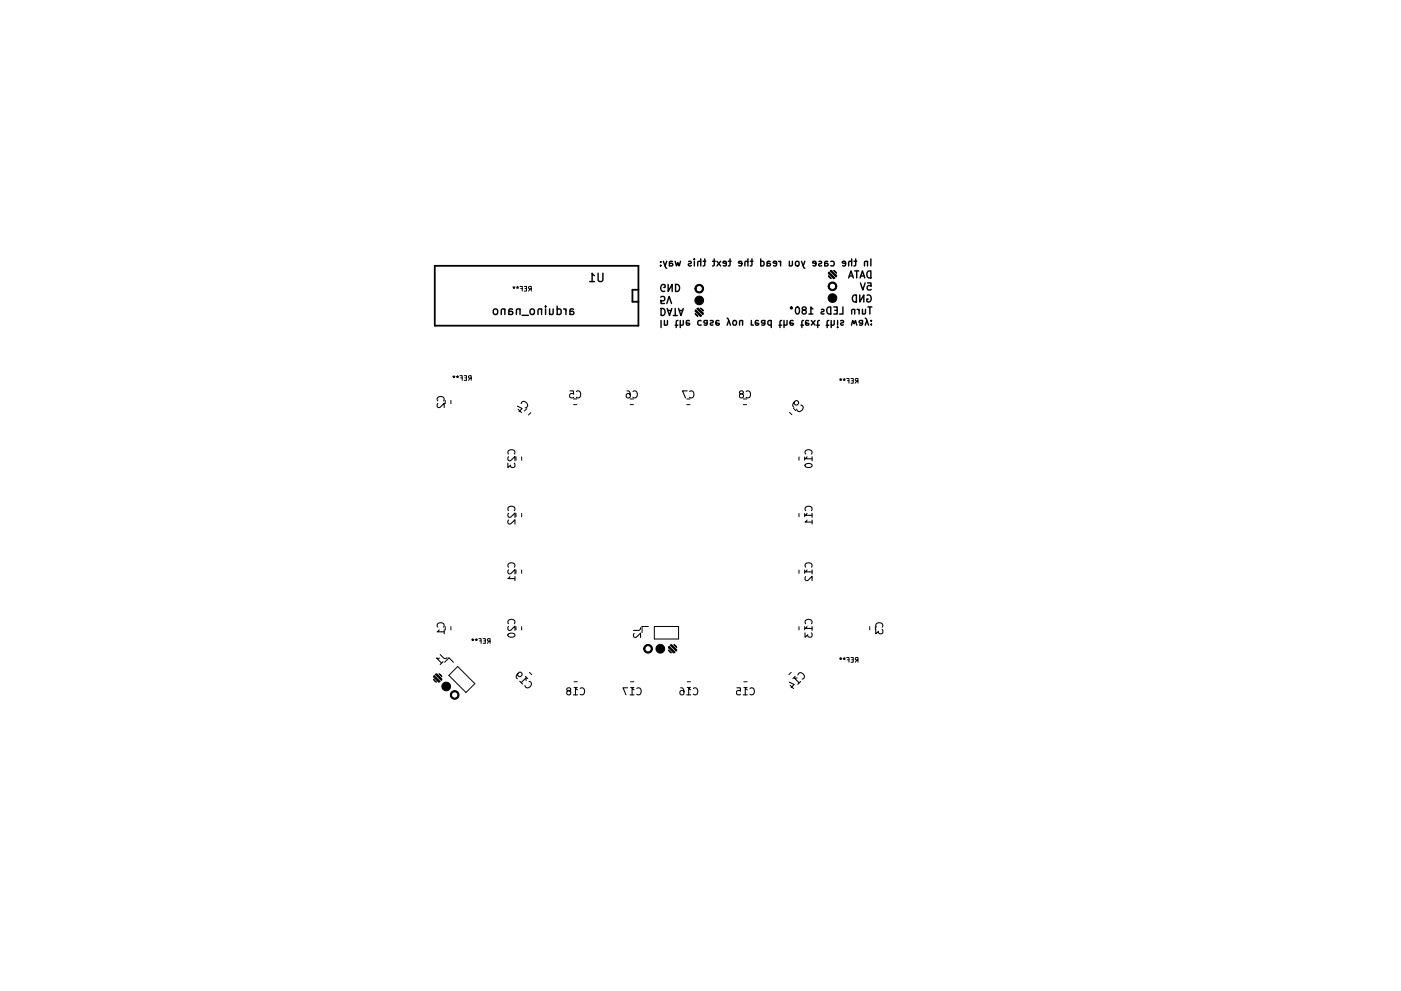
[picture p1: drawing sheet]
<svg xmlns="http://www.w3.org/2000/svg" width="297mm" height="210mm" viewBox="0 0 297 210" stroke-linecap="round" stroke-linejoin="round" font-family="sans-serif">
<g fill="none" stroke="#000" stroke-width=".3">
<path d="M125 59.7h1M126 58.5l-.5-.5v1.7M126.8 58v1.4l.3 .3h.4l.3-.3v-1.4M140.1 56.3v.1M140.1 55.5v.1M140.6 55.4l.5 1.4 .3 .1M141.4 55.4l-.4 1M141.9 55.8l.5 .1 .2 .2-.2 .3h-.5M142.6 55.5h-.6l-.1 .9M143.1 55.4l.3 1 .3-.7 .3 .7 .3-1M146 55.5l.4-.1 .2 .2-.1 .3-.5 .1v.4h.6M147.2 54.9v.2"/>
<path d="M147.2 55.4v1M148.6 55.6l-.2-.2-.4 .1-.1 .9M148.6 54.9v1.5M149.1 55.4h.5M149.4 54.9v1.3l-.3 .2M151.1 55.4h.5M151.4 54.9v1.3l-.3 .2M152 55.4l.8 1M152.8 55.4l-.8 1M154 55.9l-.7-.1 .1-.3 .4-.1 .2 .2-.1 .8h-.5M154.4 55.4h.6M154.8 54.9v1.3l-.4 .2"/>
<path d="M157.3 55.9l-.7-.1v-.3l.5-.1 .2 .2-.1 .8h-.6M158.6 55.6l-.2-.2-.4 .1-.1 .9M158.6 54.9v1.5M159.1 55.4h.5M159.4 54.9v1.3l-.3 .2M161.3 55.5l.4-.1 .3 .3-.1 .7h-.6M161.3 54.9v1.5M162.6 55.8l.5 .1 .3 .2-.3 .3h-.5M163.3 55.5h-.6l-.1 .9M164.6 55.9l-.7-.1 .1-.3 .4-.1 .2 .2v.8h-.6M165.1 55.4l.4 .3M165.5 55.4v1"/>
<path d="M167.4 55.4v1M168 55.4l-.1 1h-.3l-.2-.1M168.7 55.6l.2-.2 .5 .2v.5l-.1 .3h-.4l-.2-.1zM169.9 55.4l.5 1.4 .2 .1M170.6 55.4l-.3 1M173 55.9l-.7-.1 .1-.3 .4-.1 .2 .2-.1 .8h-.5M173.6 55.5l.4-.1 .2 .2-.1 .3-.5 .1v.4h.6M174.9 55.8l.5 .1 .2 .2-.2 .3h-.5M175.5 55.5h-.6v.9M176.1 55.5l.5-.1 .3 .3-.2 .7h-.6M179.3 55.9l-.7-.1v-.3l.5-.1 .2 .2-.1 .8h-.6M179.9 59l.5-1.5 .5 1.5"/>
<path d="M180.1 58.5h.7M180.6 55.6l-.2-.2-.4 .1-.1 .9M180.6 54.9v1.5M181.1 55.4h.5M181.2 57.5h.9M181.4 54.9v1.3l-.3 .2M181.6 57.5v1.5M182.4 59l.5-1.5 .5 1.5M182.5 58.5h.7M183.9 55.6l-.2-.2-.3 .1-.1 .9M183.9 57.7l.7-.2v1.5a.78 .78 0 0 1-.8-.4 .78 .78 0 0 1 .1-.9zM183.9 55.4v1"/>
<path d="M184.6 54.9v1.5M104.8 65.6l.4-.1 .3 .4v.5l-.3 .3-.4-.1-.2-.2v-.5zM107 65.7l-.2-.2-.4 .1-.1 1.1M107 65.5v1.2M107.9 66l.6 .1a.35 .35 0 0 1 .2 .3 .35 .35 0 0 1-.2 .3l-.6-.1M108.6 65.6h-.6l-.1 1.1M110.3 65.7l-.3-.2-.4 .1-.1 1.1M110.3 65.5v1.2M110.7 66.9h1.3M112.5 65.6l.5-.1 .3 .4v.5l-.3 .3-.5-.1-.1-.2v-.5zM114.8 65.7l-.2-.2-.4 .1-.1 1.1M114.8 65.5v1.2"/>
<path d="M115.7 64.9v.2M115.7 65.5v1.2M116.5 65.5v1.2M117.3 65.5l-.1 1.1-.4 .1-.3-.1M118.1 65.6l.5-.1 .4 .4v.5l-.2 .2h-.7M118.1 64.9v1.8M119.5 65.5l.3 .1 .2 .3M120 65.5v1.2M120.8 66l.6 .1a.35 .35 0 0 1 .3 .3 .35 .35 0 0 1-.3 .3l-.6-.1M121.6 65.6h-.7l-.1 1.1M140.1 63l.2-.1 .6 .1v.5l-.1 .3h-.5l-.2-.1 .1 .7h.7M140.2 65.4a.76 .76 0 0 1 .8 .8 .76 .76 0 0 1-.8 .7z"/>
<path d="M140.2 68v1.5M140.7 61h.3v-.5a.71 .71 0 0 0-1 .5 .71 .71 0 0 0 .8 .8h.1M140.9 68v1M141.4 64.4l.5-1.5 .5 1.5M141.4 65.4l.5 1.5 .5-1.5M141.5 68l-.1 .9-.3 .1-.2-.1M141.6 65.9h.7M141.7 60.3v1.5l.8-1.5v1.5M142.7 66.9h.9M143.2 69h.5M143.2 65.4v1.5M143.2 60.3a.76 .76 0 0 1 .9 .8 .76 .76 0 0 1-.9 .7z"/>
<path d="M143.7 68l-.3 .2v1.3M143.9 65.4l.5 1.5 .5-1.5M144 65.9h.7M144.2 68v1.5M144.9 68l-.1 .9-.4 .1-.2-.1M146.2 68.1l-.5-.1-.2 .2 .1 .7h.6v-.3l-.7-.1M148.7 68.1l-.5-.1-.3 .3 .2 .6h.6M149.9 68v.9h-.6M149.9 68.1l-.5-.1-.2 .2 .1 .3 .6 .1M150.6 68.1h.6v.3l-.6 .3 .2 .3 .4-.1M152.4 68.1l-.4-.1-.2 .2 .1 .7h.5l.1-.3-.7-.1M154.2 67.5l.2 .1 .5 1.4"/>
<path d="M154.5 68l-.3 1M155.5 68.1l.4-.1 .3 .3v.4l-.3 .3-.4-.1-.1-.2zM157.4 68.1l-.2-.1-.3 .1-.1 .9M157.4 68v1M159.3 68.7l.4 .3M159.3 68v1M160.8 68.1l-.4-.1-.2 .2v.7h.6l.1-.3-.7-.1M162.2 68l-.1 .9h-.6M162.2 68.1l-.5-.1-.3 .2 .1 .3 .7 .1M163.5 68.1l-.4-.1-.3 .3 .1 .6h.6M163.5 68v1.5M165.2 69h.5"/>
<path d="M165.7 68l-.3 .2v1.3M166.2 68v1.5M166.9 68l-.1 .9-.4 .1-.2-.1M168.2 68.1l-.5-.1-.2 .2 .1 .7h.6v-.3l-.7-.1M168.8 65.3l.2-.2a.8 .8 0 0 1 .5 .8 .8 .8 0 0 1-.5 .7l-.4-.5zM169.8 69h.6M170.4 65.8l-.3 .3v.4l.3 .1 .5-.1v-.4l-.1-.3-.7-.2 .1-.4 .4-.1 .3 .2v.2l-.3 .3M170.4 68l-.4 .2v1.3M171.4 68.1l-.4-.1-.2 .2 .1 .7h.5l.1-.3-.7-.1M171.5 66.6h.9M172 68l.8 1M172.4 65.6l-.5-.5v1.5"/>
<path d="M172.8 68l-.8 1M173.2 69h.5M173.7 68l-.3 .2v1.3M174.1 65.7l.4-.1 .2 .2-.1 .3-.5 .1v.4h.6M175.2 69h.5M175.6 65.2l.5-.1v1.5a.79 .79 0 0 1-.8-.5 .79 .79 0 0 1 .3-.9zM175.7 68l-.3 .2v1.3M176.2 68v1.5M176.8 65.1h.7v1.5h-.7M176.9 68l-.1 .9-.4 .1-.2-.1M177 65.8h.5M177.6 69.4v.1"/>
<path d="M177.6 68v1M178.2 68.1h.6v.3l-.6 .3 .2 .3 .4-.1M178.7 65.1v1.5h-.7M180.5 69l.3-1 .3 .7 .3-.7 .3 1M181 62.6h.6v1.5a.79 .79 0 0 1-.9-.5 .79 .79 0 0 1 .3-1zM181.2 65.8l-.2-.2-.4 .1v.9M181.2 65.6v1M181.7 65.6l.4 .3M182.1 65.6v1M182.3 62.6v1.5l.8-1.5v1.5M182.4 60l.5 1.5 .5-1.5M182.9 65.6v1"/>
<path d="M182.9 68l-.1 .9h-.6M182.9 68.1l-.5-.1-.2 .2v.3l.7 .1M183.4 67.5l.3 .1 .5 1.4M183.5 65.6l-.1 1h-.3l-.2-.1M183.8 68l-.4 1M183.9 62.6a.7 .7 0 0 1 .8 .7 .7 .7 0 0 1-.8 .7l-.1-.6h.3M183.9 60h.7l.1 .7-.2-.1-.5 .1-.1 .2v.5l.2 .1 .6-.1M184 65.1h.9M184.4 65.1v1.5M184.7 68v.1M184.7 68.8v.1"/>
<circle cx="167.8" cy="65.3" r=".21"/>
</g>
<g fill="#000" stroke="#000" stroke-width=".21">
<path d="M175.6 58.5l.6 .6zM175.7 57.7l1.3 1.3a.37 .37 0 0 1-.4 .1 .37 .37 0 0 1-.2-.3l-.8-.8zM176 57.5a.37 .37 0 0 1 .4-.1 .37 .37 0 0 1 .2 .3l.5 .4a.37 .37 0 0 1 .3 .3 .37 .37 0 0 1-.1 .4zM176.8 57.4l.6 .6zM147.4 66.5l.6 .6zM147.6 60.6a.92 .92 0 0 1 1.4 .2 .92 .92 0 0 1-.5 1.3 .92 .92 0 0 1-1.2-.9h.3a.67 .67 0 0 0 1 .6 .67 .67 0 0 0 0-1.1 .67 .67 0 0 0-1 .5h-.3zM147.5 65.7l1.3 1.3a.37 .37 0 0 1-.4 .1 .37 .37 0 0 1-.3-.3l-.7-.8zM147.7 65.5h.1a.36 .36 0 0 1 .4-.1 .36 .36 0 0 1 .2 .3l.4 .4a.37 .37 0 0 1 .3 .3 .37 .37 0 0 1-.1 .4zM148.5 65.4l.6 .6zM175.8 60.1a.92 .92 0 0 1 1.5 .2 .92 .92 0 0 1-.5 1.3 .92 .92 0 0 1-1.2-.9h.2a.67 .67 0 0 0 1 .6 .67 .67 0 0 0 .1-1.1 .67 .67 0 0 0-1.1 .5h-.2zM136.7 137a.92 .92 0 0 1 1.5 .2 .92 .92 0 0 1-.5 1.3 .92 .92 0 0 1-1.2-.9h.2a.67 .67 0 0 0 1 .6 .67 .67 0 0 0 .1-1.1 .67 .67 0 0 0-1.1 .5h-.2zM141.7 137.9l.6 .6z"/>
<path d="M141.8 137.1l1.3 1.3a.37 .37 0 0 1-.4 .1 .37 .37 0 0 1-.2-.3l-.8-.8zM142.1 136.9a.37 .37 0 0 1 .4-.1 .37 .37 0 0 1 .2 .3l.5 .4a.37 .37 0 0 1 .3 .3 .37 .37 0 0 1-.1 .4zM142.9 136.8l.6 .6zM91.9 144.1l.6 .6zM92 143.3l1.3 1.3a.37 .37 0 0 1-.4 .1 .37 .37 0 0 1-.2-.3l-.8-.8zM92.3 143.1a.37 .37 0 0 1 .4-.1 .37 .37 0 0 1 .2 .3l.5 .4a.37 .37 0 0 1 .3 .3 .37 .37 0 0 1-.1 .4zM93.1 143l.6 .6zM95.7 146.8a.92 .92 0 0 1 1.5 .2 .92 .92 0 0 1-.5 1.3 .92 .92 0 0 1-1.2-.9h.2a.67 .67 0 0 0 1 .6 .67 .67 0 0 0 .1-1.1 .67 .67 0 0 0-1.1 .5h-.2z"/>
<circle cx="148.3" cy="63.7" r=".92"/>
<circle cx="176.5" cy="63.2" r=".92"/>
<circle cx="140" cy="137.6" r=".92"/>
<circle cx="94.6" cy="145.6" r=".92"/>
</g>
<g fill="none" stroke="#000" stroke-width=".21">
<path d="M96 79.8h.5M96.2 79.7v.2M96.8 79.8h.4M97 79.7v.2M97.5 79.7h.5v1M98.4 79.7h.5v1h-.5M108.7 60.9h.5M108.8 61.2l.2-.2 .1 .2M109 60.8v.2M109.5 60.9h.5M109.6 61.2l.1-.2 .2 .2M109.7 60.8v.2"/>
<path d="M110.3 60.8h.4v1M110.4 61.2h.3M111.2 60.8h.4v1h-.4M111.3 61.2h.3M112.4 61.3l-.3 .5M112.6 61.3l-.4-.1-.1-.3 .5-.1v1M94.4 84.9v.7M95.6 84.9v.7M96.1 80.1l.1-.2 .2 .2M96.9 80.1l.1-.2 .1 .2M97.7 80.2h.3M98.6 80.2h.3"/>
<path d="M99.7 80.2l-.4 .5M99.9 80.2h-.5v-.4l.5-.1v1M109.4 96.9v.7M110.6 96.9v.7M111.7 86.7l-.5 .5M112.5 87.6l-.5 .5M121.6 85.8h.7M121.6 84.6h.7M133.6 85.8h.7M133.6 84.6h.7M145.6 85.8h.7M145.6 84.6h.7"/>
<path d="M157.6 85.8h.7M157.6 84.6h.7M167.4 87.5l.5 .5M168.2 86.6l.5 .5M169.4 96.9v.7M170.6 96.9v.7M178 80.4h.5M178.1 80.7l.1-.2 .2 .2M178.2 80.3v.2M178.8 80.4h.4M178.9 80.7l.1-.2 .1 .2M179 80.3v.2"/>
<path d="M179.5 80.3h.5v1M179.7 80.8h.3M180.4 80.3h.5v1h-.5M180.6 80.8h.3M181.7 80.8l-.4 .5M181.9 80.8h-.5v-.4l.5-.1v1M109.4 108.9v.7M110.6 108.9v.7M169.4 108.9v.7M170.6 108.9v.7M94.4 132.9v.7M95.6 132.9v.7"/>
<path d="M100 135.6h.5M100.1 135.9l.1-.2 .2 .2M100.2 135.5v.2M100.8 135.6h.4M100.9 135.9l.1-.2 .1 .2M101 135.5v.2M101.5 135.5h.5v1M101.7 136h.3M102.4 135.5h.5v1h-.5M102.6 136h.3M103.7 136l-.4 .5M103.9 136h-.5v-.4l.5-.1v1"/>
<path d="M109.4 120.9v.7M109.4 132.9v.7M110.6 120.9v.7M110.6 132.9v.7M137.5 132.9h-1.4v1.3M138.7 132.9h5.2v2.7h-5.2zM169.4 120.9v.7M169.4 132.9v.7M170.6 120.9v.7M170.6 132.9v.7M178 139.6h.5M178.1 139.9l.1-.2 .2 .2"/>
<path d="M178.2 139.5v.2M178.8 139.6h.4M178.9 139.9l.1-.2 .1 .2M179 139.5v.2M179.5 139.5h.5v1M179.7 140h.3M180.4 139.5h.5v1h-.5M180.6 140h.3M184.4 132.9v.7M185.6 132.9v.7M94.3 140.5l.9-.9 .9 .9M95.2 143.3l1.8-1.9 3.7 3.6-1.9 1.9z"/>
<path d="M111.4 143.5l.5 .5M112.2 142.6l.5 .5M121.7 144.6h.7M121.7 145.8h.7M133.7 144.6h.7M133.7 145.8h.7M145.7 144.6h.7M145.7 145.8h.7M157.7 144.6h.7M157.7 145.8h.7M167.8 142.6l-.5 .5M168.6 143.5l-.5 .5"/>
<path d="M181.7 140l-.4 .5M181.9 140h-.5v-.4l.5-.1v1"/>
</g>
<path d="M92.2 56.4h43.2v12.7h-43.2zM135.4 61.5h-1.3v2.5h1.3" fill="none" stroke="#000" stroke-width=".38"/>
<g fill="none" stroke="#000" stroke-width=".23">
<path d="M92.8 85a.71 .71 0 0 1 .5-.9 .71 .71 0 0 1 .9 .7l-.2 .2M92.8 85.6l-.1 .6 .4 .3 1.1-1v1M107.7 98.3v.9l.5-.5 .2 .4h.6l.2-.2-.2-.6M107.8 96.3a.71 .71 0 0 1 .5-1 .71 .71 0 0 1 .9 .7l-.2 .3M107.8 96.9l-.1 .6 .4 .3 1.1-1v1M109.7 86.2l1 .5-.6 .6M109.8 86.8l.8 .7M110.5 85.7a.71 .71 0 0 1 1.1-.4 .71 .71 0 0 1 .1 1.1l-.3 .1M120.8 82.9h.8v.7l-.2-.1-.5 .1-.1 .2v.5l.3 .1 .5-.1M122.2 83.1a.71 .71 0 0 1 1 .5 .71 .71 0 0 1-.7 .8l-.3-.1M132.9 82.9l.4 .1a1.01 1.01 0 0 1 0 1.4l-.5-.1v-.5l.3-.3 .4 .1 .1 .2M134.2 83.1a.71 .71 0 0 1 1 .5 .71 .71 0 0 1-.7 .8l-.3-.1"/>
<path d="M145.7 82.9h-1l.6 1.5M146.2 83.1a.71 .71 0 0 1 1 .5 .71 .71 0 0 1-.7 .8l-.3-.1M157.1 83.6l-.3 .3v.2l.3 .3 .5-.1v-.4l-.1-.3-.7-.2 .1-.4 .4-.1 .3 .2v.2l-.3 .3M158.2 83.1a.71 .71 0 0 1 1 .5 .71 .71 0 0 1-.7 .8l-.3-.1M168.4 85.3v.4l.4 .3 .2-.1 .3-.2v-.5l-.4-.2h-.2a1 1 0 0 0-.6 1.2l.2 .2M169.8 86a.71 .71 0 0 1 .3 1 .71 .71 0 0 1-1.1 .1l-.1-.3M170.8 96.3a.71 .71 0 0 1 .5-1 .71 .71 0 0 1 .9 .7l-.2 .3M170.8 98.5a.81 .81 0 0 1 1.4 .3 .85 .85 0 0 1-1.5-.1zM171.1 96.9l-.4 .4h1.5M172.2 96.9v.9M107.8 108.3a.71 .71 0 0 1 .5-1 .71 .71 0 0 1 .9 .7l-.2 .3M107.8 108.9l-.1 .6 .4 .3 1.1-1v1"/>
<path d="M107.8 110.3l-.1 .6 .4 .3 1.1-.9v.9M170.8 108.3a.71 .71 0 0 1 .5-1 .71 .71 0 0 1 .9 .7l-.2 .3M171.1 108.9l-.4 .4h1.5M171.1 110.3l-.4 .5h1.5M172.2 108.9v.9M172.2 110.3v.9M92.8 133a.71 .71 0 0 1 .5-.9 .71 .71 0 0 1 .9 .7l-.2 .2M93.1 133.6l-.4 .4h1.5M93.2 139.6h-.6l1 1.1M93.3 138.9l1 .8 .5-.2M94.2 133.6v.9M107.8 120.3a.71 .71 0 0 1 .5-1 .71 .71 0 0 1 .9 .7l-.2 .3"/>
<path d="M107.8 120.9l-.1 .6 .4 .3 1.1-1v1M107.8 132.3a.71 .71 0 0 1 .5-1 .71 .71 0 0 1 .9 .7l-.2 .3M107.8 132.9l-.1 .6 .4 .3 1.1-1v1M107.8 134.5a.81 .81 0 0 1 1.4 .3 .85 .85 0 0 1-1.5-.1zM108.1 122.3l-.4 .5h1.5M109.2 122.3v.9M134.5 134.4l-.2 .6 .4 .2 1.1-.9v.9M135.8 133.2l-.2 .5h-1.3M170.7 134.3v.9l.6-.5 .1 .4h.6l.2-.2-.2-.6M170.8 132.3a.71 .71 0 0 1 .5-1 .71 .71 0 0 1 .9 .7l-.2 .3M170.8 120.3a.71 .71 0 0 1 .5-1 .71 .71 0 0 1 .9 .7l-.2 .3M170.8 122.3l-.1 .6 .4 .3 1.1-.9v.9"/>
<path d="M171.1 132.9l-.4 .4h1.5M171.1 120.9l-.4 .4h1.5M172.2 120.9v.9M172.2 132.9v.9M185.7 133.5v1l.6-.5 .1 .4h.6l.2-.2-.2-.7M185.8 133a.71 .71 0 0 1 .5-.9 .71 .71 0 0 1 .9 .7l-.2 .2M93.9 140.4l-.6 .6M109.8 142.9l-.1 .3 .3 .3h.4l.3-.2v-.3l-.2-.3h-.5a1 1 0 0 0-.5 1.1l.2 .2M110.2 144.5l.6 .6M111.6 144.4v-.6l-1.1 1M112.2 144.6a.71 .71 0 0 1 .3 1 .71 .71 0 0 1-1.1 .1l-.1-.3M120.4 146.6l-.2 .3v.4l.2 .1 .5-.1 .1-.4-.1-.3-.7-.2 .1-.4 .4-.1 .2 .2 .1 .2-.3 .3"/>
<path d="M121.6 147.4h.8M122.4 146.4l-.4-.5v1.5M123 146.1a.71 .71 0 0 1 1 .5 .71 .71 0 0 1-.7 .8l-.3-.1M133.1 145.9h-1l.6 1.5M133.6 147.4h.8M134.4 146.4l-.4-.5v1.5M135 146.1a.71 .71 0 0 1 1 .5 .71 .71 0 0 1-.7 .8l-.3-.1M144.3 145.9l.4 .1a1.01 1.01 0 0 1 0 1.4l-.5-.1v-.5l.2-.3h.3l.3 .3M145.6 147.4h.8M146.4 146.4l-.4-.5v1.5M147 146.1a.71 .71 0 0 1 1 .5 .71 .71 0 0 1-.7 .8l-.3-.1M156.2 145.9h.7l.1 .7-.2-.1-.5 .1-.1 .2v.5l.2 .1 .6-.1"/>
<path d="M157.6 147.4h.8M158.4 146.4l-.4-.5v1.5M159 146.1a.71 .71 0 0 1 1 .5 .71 .71 0 0 1-.7 .8l-.3-.1M167.4 144.7l1 .5-.7 .7M167.5 145.4l.7 .7M169 143.8h-.6l1 1.1M169.2 143.2a.71 .71 0 0 1 1-.3 .71 .71 0 0 1 .2 1.1l-.3 .1M169.7 144.6l-.6 .6"/>
</g>
</svg>
